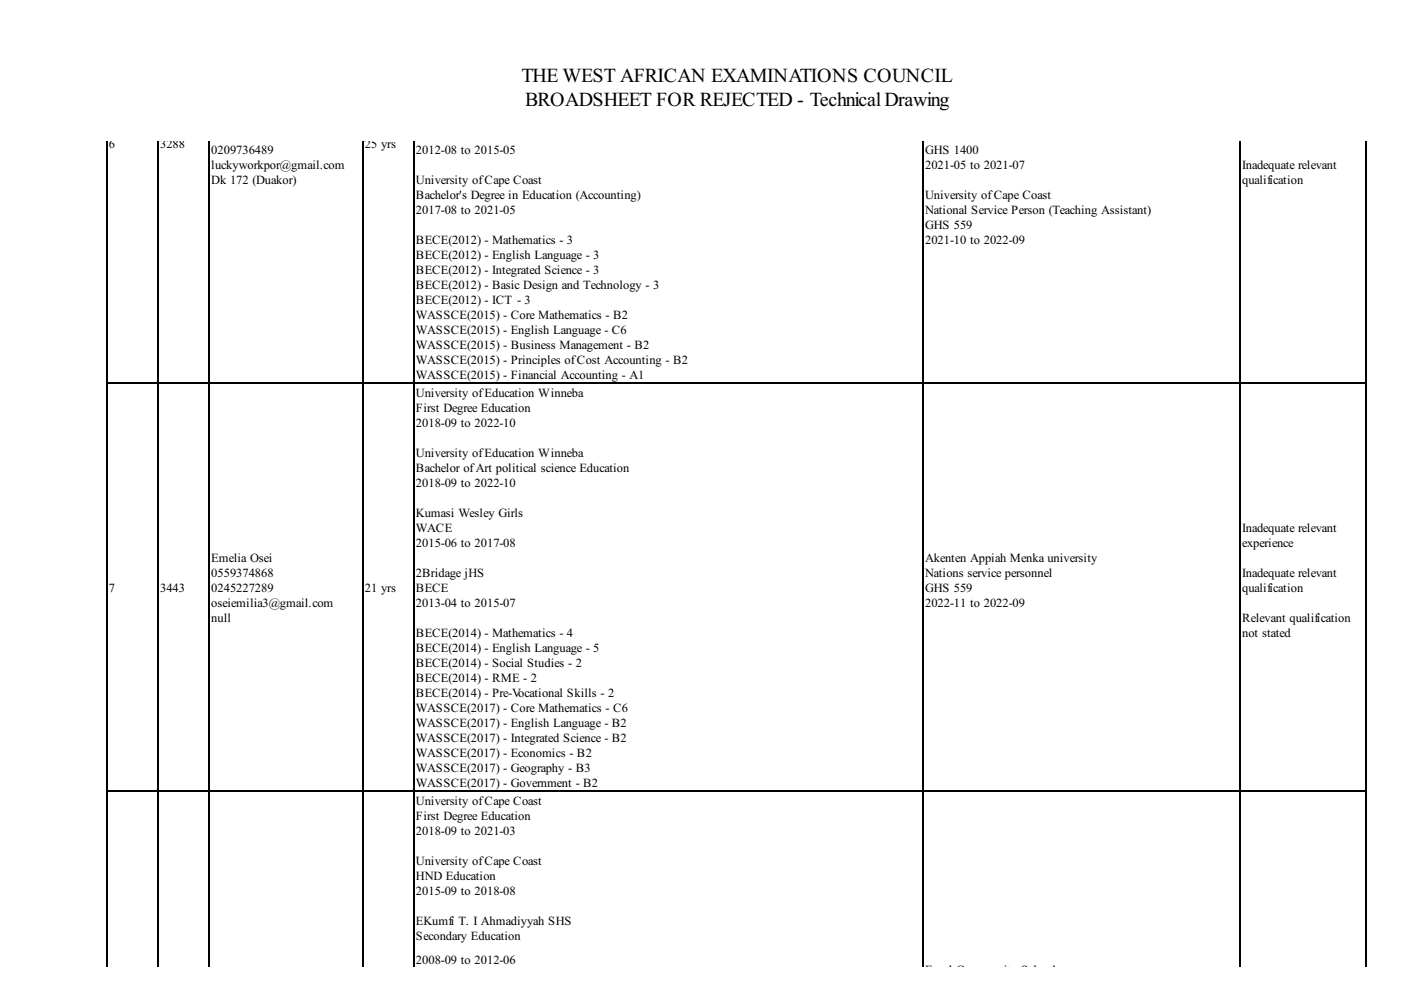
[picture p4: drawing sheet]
<svg xmlns="http://www.w3.org/2000/svg" width="297mm" height="210mm" viewBox="0 0 297 210" stroke-linecap="round" stroke-linejoin="round" font-family="sans-serif">
<defs><g id="words">
<g font-size="4.2">
<text x="110.6" y="17.3">THE WEST AFRICAN EXAMINATIONS COUNCIL</text>
<text x="111.3" y="22.6">BROADSHEET FOR REJECTED - TechnicalDrawing</text>
</g>
<g font-size="2.6">
<text x="23.1" y="31.3">6</text>
<text x="34" y="31.3">3288</text>
<text x="44.8" y="32.6">0209736489</text>
<text x="44.8" y="35.8">luckyworkpor@gmail.com</text>
<text x="77.3" y="31.3">25 yrs</text>
<text x="88.2" y="32.6">2012-08 to 2015-05</text>
<text x="196.1" y="32.6">GHS 1400</text>
<text x="196.1" y="35.8">2021-05 to 2021-07</text>
<text x="263.3" y="35.8">Inadequate relevant</text>
<text x="44.8" y="39">Dk 172 (Duakor)</text>
<text x="88.2" y="39">University ofCape Coast</text>
<text x="263.3" y="39">qualification</text>
<text x="88.2" y="42.2">Bachelor's Degree in Education (Accounting)</text>
<text x="88.2" y="45.3">2017-08 to 2021-05</text>
<text x="196.1" y="42.2">University ofCape Coast</text>
<text x="196.1" y="45.3">National Service Person (Teaching Assistant)</text>
<text x="88.2" y="51.7">BECE(2012) - Mathematics - 3</text>
<text x="196.1" y="48.5">GHS 559</text>
<text x="196.1" y="51.7">2021-10 to 2022-09</text>
<text x="88.2" y="54.9">BECE(2012) - English Language - 3</text>
<text x="88.2" y="58">BECE(2012) - Integrated Science - 3</text>
<text x="88.2" y="61.2">BECE(2012) - Basic Design and Technology - 3</text>
<text x="88.2" y="64.4">BECE(2012) - ICT - 3</text>
<text x="88.2" y="67.6">WASSCE(2015) - Core Mathematics - B2</text>
<text x="88.2" y="70.7">WASSCE(2015) - English Language - C6</text>
<text x="88.2" y="73.9">WASSCE(2015) - Business Management - B2</text>
<text x="88.2" y="77.1">WASSCE(2015) - Principles ofCost Accounting - B2</text>
<text x="88.2" y="80.3">WASSCE(2015) - Financial Accounting - A1</text>
<text x="88.2" y="84.2">University ofEducation Winneba</text>
<text x="88.2" y="87.4">First Degree Education</text>
<text x="88.2" y="90.6">2018-09 to 2022-10</text>
<text x="88.2" y="96.9">University ofEducation Winneba</text>
<text x="88.2" y="100.1">Bachelor ofArt political science Education</text>
<text x="88.2" y="103.3">2018-09 to 2022-10</text>
<text x="88.2" y="109.6">Kumasi Wesley Girls</text>
<text x="88.2" y="112.8">WACE</text>
<text x="263.3" y="112.8">Inadequate relevant</text>
<text x="44.8" y="119.2">Emelia Osei</text>
<text x="88.2" y="116">2015-06 to 2017-08</text>
<text x="196.1" y="119.2">Akenten Appiah Menka university</text>
<text x="263.3" y="116">experience</text>
<text x="23.1" y="125.5">7</text>
<text x="34" y="125.5">3443</text>
<text x="44.8" y="122.3">0559374868</text>
<text x="44.8" y="125.5">0245227289</text>
<text x="77.3" y="125.5">21 yrs</text>
<text x="88.2" y="122.3">2Bridage jHS</text>
<text x="88.2" y="125.5">BECE</text>
<text x="196.1" y="122.3">Nations service personnel</text>
<text x="196.1" y="125.5">GHS 559</text>
<text x="263.3" y="122.3">Inadequate relevant</text>
<text x="263.3" y="125.5">qualification</text>
<text x="44.8" y="128.7">oseiemilia3@gmail.com</text>
<text x="44.8" y="131.9">null</text>
<text x="88.2" y="128.7">2013-04 to 2015-07</text>
<text x="196.1" y="128.7">2022-11 to 2022-09</text>
<text x="263.3" y="131.9">Relevant qualification</text>
<text x="88.2" y="135">BECE(2014) - Mathematics - 4</text>
<text x="263.3" y="135">not stated</text>
<text x="88.2" y="138.2">BECE(2014) - English Language - 5</text>
<text x="88.2" y="141.4">BECE(2014) - Social Studies - 2</text>
<text x="88.2" y="144.6">BECE(2014) - RME - 2</text>
<text x="88.2" y="147.7">BECE(2014) - Pre-Vocational Skills - 2</text>
<text x="88.2" y="150.9">WASSCE(2017) - Core Mathematics - C6</text>
<text x="88.2" y="154.1">WASSCE(2017) - English Language - B2</text>
<text x="88.2" y="157.3">WASSCE(2017) - Integrated Science - B2</text>
<text x="88.2" y="160.4">WASSCE(2017) - Economics - B2</text>
<text x="88.2" y="163.6">WASSCE(2017) - Geography - B3</text>
<text x="88.2" y="166.8">WASSCE(2017) - Government - B2</text>
<text x="88.2" y="170.7">University ofCape Coast</text>
<text x="88.2" y="173.9">First Degree Education</text>
<text x="88.2" y="177.1">2018-09 to 2021-03</text>
<text x="88.2" y="183.4">University ofCape Coast</text>
<text x="88.2" y="186.6">HND Education</text>
<text x="88.2" y="189.8">2015-09 to 2018-08</text>
<text x="88.2" y="196.1">EKumfi T. I Ahmadiyyah SHS</text>
<text x="88.2" y="199.3">Secondary Education</text>
<text x="88.2" y="204.3">2008-09 to 2012-06</text>
<text x="196.1" y="206.5">Excel Community School</text>
</g>
</g></defs>
<path d="M22.7 29.9v175M33.6 29.9v175M44.4 29.9v175M76.9 29.9v175M87.8 29.9v175M195.7 29.9v175M263 29.9v175M289.7 29.9v175M22.6 81.2h267.2M22.6 167.7h267.2" fill="none" stroke="#000" stroke-width=".26"/>
<use href="#words"/>
</svg>
